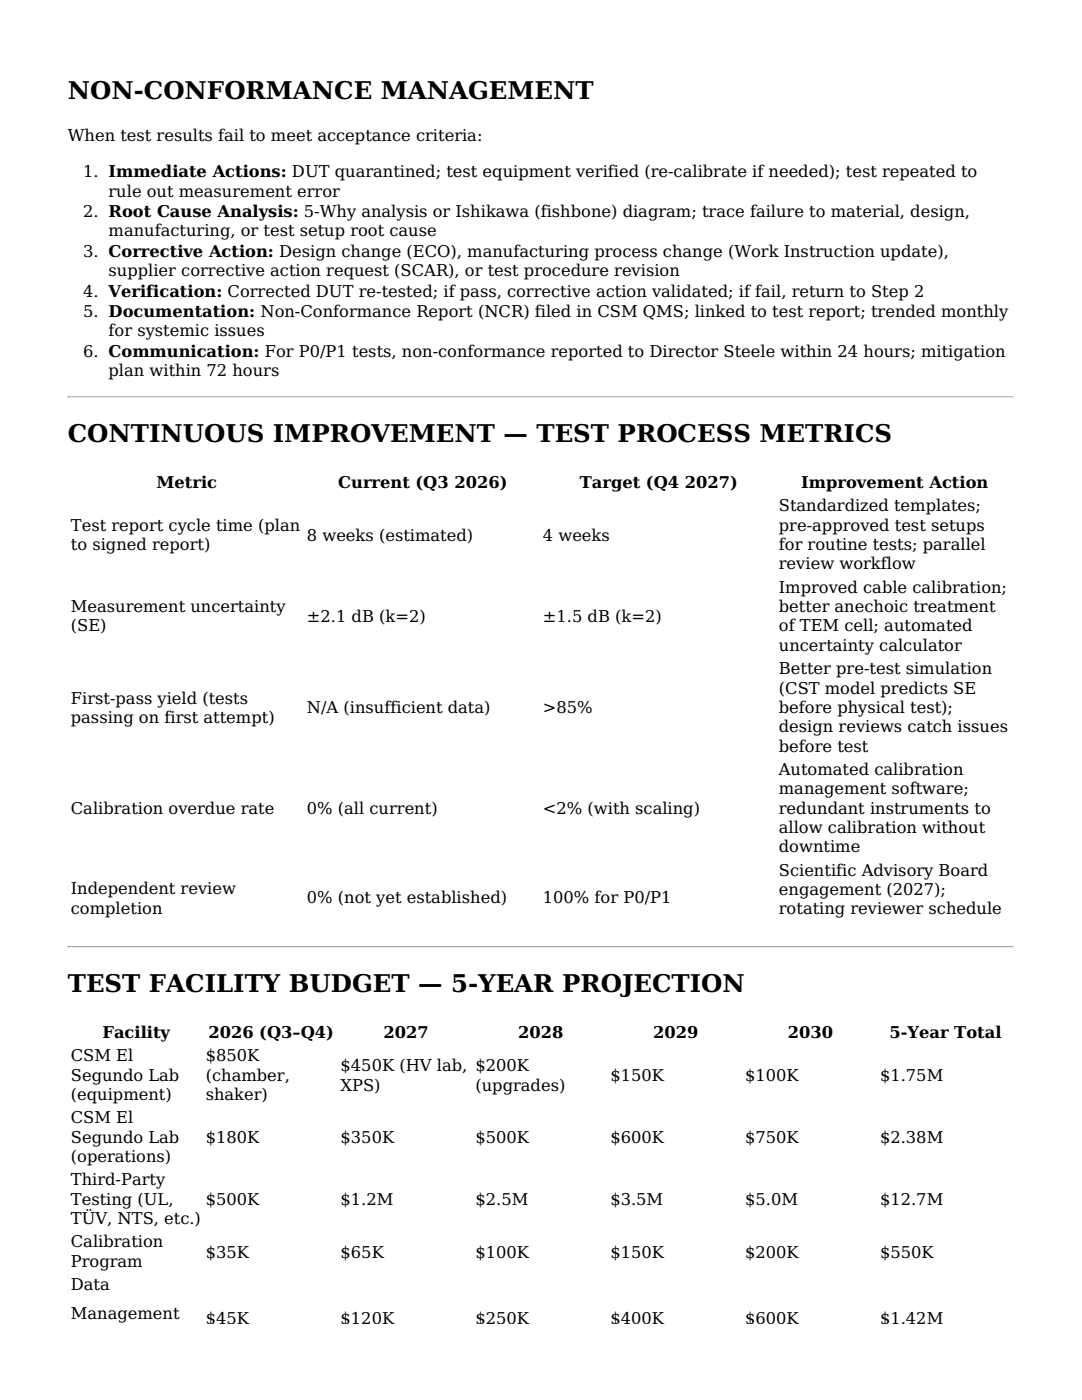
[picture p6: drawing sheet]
<svg xmlns="http://www.w3.org/2000/svg" width="216mm" height="279mm" viewBox="0 0 216 279" stroke-linecap="round" stroke-linejoin="round" font-family="sans-serif">
<defs><g id="words">
<g font-size="4.9">
<text x="13.5" y="19.8">NON-CONFORMANCE MANAGEMENT</text>
<text x="13.5" y="88.2">CONTINUOUS IMPROVEMENT — TEST PROCESS METRICS</text>
<text x="13.5" y="198">TEST FACILITY BUDGET — 5-YEAR PROJECTION</text>
</g>
<g font-size="3.3">
<text x="13.5" y="28.1">When test results fail to meet acceptance criteria:</text>
<text x="16.6" y="35.4">1. Immediate Actions: DUT quarantined; test equipment verified (re-calibrate if needed); test repeated to</text>
<text x="21.7" y="39.3">rule out measurement error</text>
<text x="16.6" y="43.3">2. Root Cause Analysis: 5-Why analysis or Ishikawa (fishbone) diagram; trace failure to material, design,</text>
<text x="21.7" y="47.2">manufacturing, or test setup root cause</text>
<text x="16.6" y="51.3">3. Corrective Action: Design change (ECO), manufacturing process change (Work Instruction update),</text>
<text x="16.6" y="59.2">4. Verification: Corrected DUT re-tested; if pass, corrective action validated; if fail, return to Step 2</text>
<text x="21.7" y="55.1">supplier corrective action request (SCAR), or test procedure revision</text>
<text x="16.6" y="63.2">5. Documentation: Non-Conformance Report (NCR) filed in CSM QMS; linked to test report; trended monthly</text>
<text x="16.6" y="71.2">6. Communication: For P0/P1 tests, non-conformance reported to Director Steele within 24 hours; mitigation</text>
<text x="21.7" y="67.1">for systemic issues</text>
<text x="21.7" y="75">plan within 72 hours</text>
<text x="31.2" y="97.4">Metric</text>
<text x="67.5" y="97.4">Current (Q3</text>
<text x="90.7" y="97.4">2026)</text>
<text x="115.7" y="97.4">Target (Q4</text>
<text x="136.7" y="97.4">2027)</text>
<text x="159.9" y="97.4">Improvement Action</text>
<text x="14.1" y="105.9">Test report cycle time (plan</text>
<text x="61.2" y="107.9">8 weeks (estimated)</text>
<text x="108.3" y="107.9">4 weeks</text>
<text x="155.4" y="102.1">Standardized templates;</text>
<text x="155.4" y="105.9">pre-approved test setups</text>
<text x="14.1" y="109.8">to signed report)</text>
<text x="155.4" y="109.8">for routine tests; parallel</text>
<text x="155.4" y="113.6">review workflow</text>
<text x="155.4" y="118.3">Improved cable calibration;</text>
<text x="14.1" y="122.2">Measurement uncertainty</text>
<text x="61.2" y="124.2">±2.1 dB (k=2)</text>
<text x="108.3" y="124.2">±1.5 dB (k=2)</text>
<text x="155.4" y="122.2">better anechoic treatment</text>
<text x="14.1" y="126">(SE)</text>
<text x="155.4" y="126">of TEM cell; automated</text>
<text x="155.4" y="129.9">uncertainty calculator</text>
<text x="155.4" y="134.6">Better pre-test simulation</text>
<text x="14.1" y="140.5">First-pass yield (tests</text>
<text x="61.2" y="142.3">N/A (insufficient data)</text>
<text x="108.3" y="142.3">&gt;85%</text>
<text x="155.4" y="138.4">(CST model predicts SE</text>
<text x="155.4" y="142.3">before physical test);</text>
<text x="14.1" y="144.3">passing on first attempt)</text>
<text x="155.4" y="146.1">design reviews catch issues</text>
<text x="155.4" y="150">before test</text>
<text x="155.4" y="154.7">Automated calibration</text>
<text x="155.4" y="158.5">management software;</text>
<text x="14.1" y="162.4">Calibration overdue rate</text>
<text x="61.2" y="162.4">0% (all current)</text>
<text x="108.3" y="162.4">&lt;2% (with scaling)</text>
<text x="155.4" y="162.4">redundant instruments to</text>
<text x="155.4" y="166.3">allow calibration without</text>
<text x="155.4" y="170.1">downtime</text>
<text x="14.1" y="178.5">Independent review</text>
<text x="155.4" y="174.8">Scientific Advisory Board</text>
<text x="155.4" y="178.7">engagement (2027);</text>
<text x="14.1" y="182.3">completion</text>
<text x="61.2" y="180.3">0% (not yet established)</text>
<text x="108.3" y="180.3">100% for P0/P1</text>
<text x="155.4" y="182.3">rotating reviewer schedule</text>
<text x="20.4" y="207.1">Facility</text>
<text x="41.6" y="207.1">2026 (Q3–Q4)</text>
<text x="76.5" y="207.1">2027</text>
<text x="103.4" y="207.1">2028</text>
<text x="130.3" y="207.1">2029</text>
<text x="157.2" y="207.1">2030</text>
<text x="177.5" y="207.1">5-Year Total</text>
<text x="14.1" y="211.8">CSM El</text>
<text x="14.1" y="215.6">Segundo Lab</text>
<text x="41.1" y="211.8">$850K</text>
<text x="41.1" y="215.6">(chamber,</text>
<text x="68" y="213.8">$450K (HV lab, $200K</text>
<text x="121.8" y="215.6">$150K</text>
<text x="148.7" y="215.6">$100K</text>
<text x="175.6" y="215.6">$1.75M</text>
<text x="14.1" y="219.5">(equipment)</text>
<text x="41.1" y="219.5">shaker)</text>
<text x="68" y="217.7">XPS)</text>
<text x="94.9" y="217.7">(upgrades)</text>
<text x="14.1" y="224.2">CSM El</text>
<text x="14.1" y="228">Segundo Lab</text>
<text x="14.1" y="231.9">(operations)</text>
<text x="41.1" y="228">$180K</text>
<text x="68" y="228">$350K</text>
<text x="94.9" y="228">$500K</text>
<text x="121.8" y="228">$600K</text>
<text x="148.7" y="228">$750K</text>
<text x="175.6" y="228">$2.38M</text>
<text x="14.1" y="236.6">Third-Party</text>
<text x="14.1" y="240.4">Testing (UL,</text>
<text x="14.1" y="244.3">TÜV, NTS, etc.)</text>
<text x="41.1" y="240.4">$500K</text>
<text x="68" y="240.4">$1.2M</text>
<text x="94.9" y="240.4">$2.5M</text>
<text x="121.8" y="240.4">$3.5M</text>
<text x="148.7" y="240.4">$5.0M</text>
<text x="175.6" y="240.4">$12.7M</text>
<text x="14.1" y="249">Calibration</text>
<text x="41.1" y="251">$35K</text>
<text x="68" y="251">$65K</text>
<text x="94.9" y="251">$100K</text>
<text x="121.8" y="251">$150K</text>
<text x="148.7" y="251">$200K</text>
<text x="175.6" y="251">$550K</text>
<text x="14.1" y="252.8">Program</text>
<text x="14.1" y="257.5">Data</text>
<text x="14.1" y="263.2">Management</text>
<text x="41.1" y="264.2">$45K</text>
<text x="68" y="264.2">$120K</text>
<text x="94.9" y="264.2">$250K</text>
<text x="121.8" y="264.2">$400K</text>
<text x="148.7" y="264.2">$600K</text>
<text x="175.6" y="264.2">$1.42M</text>
</g>
</g></defs>
<path d="M13.5 79.2h188.8" fill="none" stroke="#9a9a9a" stroke-width=".2"/>
<path d="M13.5 79.4h188.8" fill="none" stroke="#eee" stroke-width=".2"/>
<path d="M13.5 79.1h.2l-.2 .4z" fill="#9a9a9a"/>
<path d="M202.3 79.1v.4h-.2z" fill="#eee"/>
<path d="M13.5 188.9h188.8" fill="none" stroke="#9a9a9a" stroke-width=".2"/>
<path d="M13.5 189.1h188.8" fill="none" stroke="#eee" stroke-width=".2"/>
<path d="M13.5 188.8h.2l-.2 .4z" fill="#9a9a9a"/>
<path d="M202.3 188.8v.4h-.2z" fill="#eee"/>
<use href="#words"/>
</svg>
